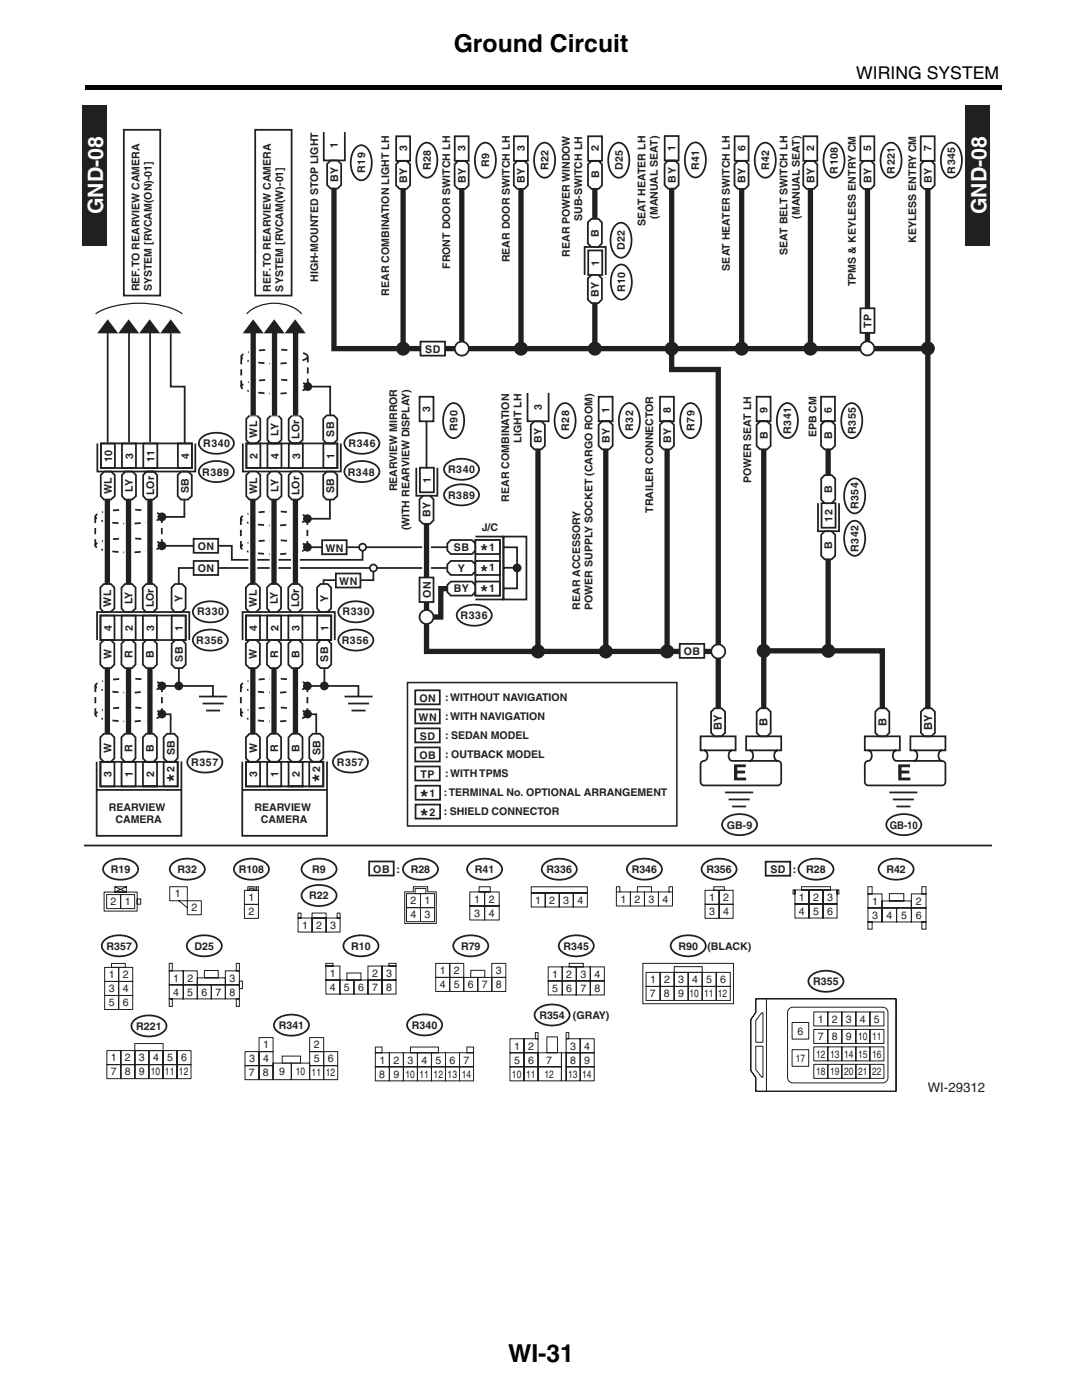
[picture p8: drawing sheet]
<svg xmlns="http://www.w3.org/2000/svg" width="216mm" height="279mm" viewBox="0 0 216 279" stroke-linecap="round" stroke-linejoin="round" font-family="sans-serif">
<defs><g id="words">
<g font-size="4.9">
<text x="90.6" y="10.3">Ground Circuit</text>
<text x="101.4" y="271.9">WI-31</text>
</g>
<g font-size="4.2" fill="#fff">
<text x="20.6" y="42.8" transform="rotate(-90 20.6 42.8)">GND-08</text>
<text x="196.9" y="42.8" transform="rotate(-90 196.9 42.8)">GND-08</text>
</g>
<g font-size="4.2" fill="#231f20">
<text x="36.4" y="156" transform="rotate(-90 36.4 156)">*</text>
<text x="65.5" y="156" transform="rotate(-90 65.5 156)">*</text>
<text x="83.9" y="160.7">*</text>
<text x="83.9" y="164.4">*</text>
</g>
<g font-size="3.9" fill="#231f20">
<text x="95.9" y="111.3">*</text>
<text x="95.9" y="119.6">*</text>
<text x="95.9" y="115.5">*</text>
</g>
<text font-size="3.5" x="170.9" y="15.7">WIRING SYSTEM</text>
<text font-size="2.6" fill="#231f20" x="185.2" y="218">WI-29312</text>
<g font-size="2.2" fill="#231f20">
<text x="144.1" y="145.7" transform="rotate(-90 144.1 145.7)">BY</text>
<text x="153.2" y="145" transform="rotate(-90 153.2 145)">B</text>
<text x="176.9" y="145" transform="rotate(-90 176.9 145)">B</text>
<text x="186" y="145.7" transform="rotate(-90 186 145.7)">BY</text>
</g>
<g font-size="2.1" fill="#231f20">
<text x="67.5" y="29.6" transform="rotate(-90 67.5 29.6)">1</text>
<text x="72.9" y="34.5" transform="rotate(-90 72.9 34.5)">R19</text>
<text x="81.3" y="30.2" transform="rotate(-90 81.3 30.2)">3</text>
<text x="86" y="34" transform="rotate(-90 86 34)">R28</text>
<text x="92.9" y="30.2" transform="rotate(-90 92.9 30.2)">3</text>
<text x="97.7" y="33.4" transform="rotate(-90 97.7 33.4)">R9</text>
<text x="104.8" y="30.2" transform="rotate(-90 104.8 30.2)">3</text>
<text x="109.5" y="34" transform="rotate(-90 109.5 34)">R22</text>
<text x="119.6" y="30.2" transform="rotate(-90 119.6 30.2)">2</text>
<text x="119.6" y="35.6" transform="rotate(-90 119.6 35.6)">B</text>
<text x="124.3" y="34" transform="rotate(-90 124.3 34)">D25</text>
<text x="134.9" y="30.2" transform="rotate(-90 134.9 30.2)">1</text>
<text x="139.6" y="34" transform="rotate(-90 139.6 34)">R41</text>
<text x="148.8" y="30.2" transform="rotate(-90 148.8 30.2)">6</text>
<text x="153.5" y="34" transform="rotate(-90 153.5 34)">R42</text>
<text x="162.5" y="30.2" transform="rotate(-90 162.5 30.2)">2</text>
<text x="167.3" y="34.7" transform="rotate(-90 167.3 34.7)">R108</text>
<text x="173.9" y="30.2" transform="rotate(-90 173.9 30.2)">5</text>
<text x="178.6" y="34.7" transform="rotate(-90 178.6 34.7)">R221</text>
<text x="186" y="30.2" transform="rotate(-90 186 30.2)">7</text>
<text x="190.7" y="34.7" transform="rotate(-90 190.7 34.7)">R345</text>
<text x="67.5" y="36.4" transform="rotate(-90 67.5 36.4)">BY</text>
<text x="81.3" y="36.5" transform="rotate(-90 81.3 36.5)">BY</text>
<text x="93" y="36.5" transform="rotate(-90 93 36.5)">BY</text>
<text x="104.8" y="36.5" transform="rotate(-90 104.8 36.5)">BY</text>
<text x="134.9" y="36.5" transform="rotate(-90 134.9 36.5)">BY</text>
<text x="148.8" y="36.5" transform="rotate(-90 148.8 36.5)">BY</text>
<text x="162.6" y="36.5" transform="rotate(-90 162.6 36.5)">BY</text>
<text x="173.9" y="36.5" transform="rotate(-90 173.9 36.5)">BY</text>
<text x="186" y="36.5" transform="rotate(-90 186 36.5)">BY</text>
<text x="116.2" y="44.1" transform="rotate(-90 116.2 44.1)">SUB-SWITCH LH</text>
<text x="119.6" y="47.2" transform="rotate(-90 119.6 47.2)">B</text>
<text x="128.9" y="45.1" transform="rotate(-90 128.9 45.1)">SEAT HEATER LH</text>
<text x="131.3" y="43.6" transform="rotate(-90 131.3 43.6)">(MANUAL SEAT)</text>
<text x="159.7" y="43.6" transform="rotate(-90 159.7 43.6)">(MANUAL SEAT)</text>
<text x="89.9" y="53.6" transform="rotate(-90 89.9 53.6)">FRONT DOOR SWITCH LH</text>
<text x="101.7" y="52.4" transform="rotate(-90 101.7 52.4)">REAR DOOR SWITCH LH</text>
<text x="113.8" y="51.2" transform="rotate(-90 113.8 51.2)">REAR POWER WINDOW</text>
<text x="119.6" y="53" transform="rotate(-90 119.6 53)">1</text>
<text x="124.7" y="50" transform="rotate(-90 124.7 50)">D22</text>
<text x="157.2" y="50.8" transform="rotate(-90 157.2 50.8)">SEAT BELT SWITCH LH</text>
<text x="182.9" y="48.5" transform="rotate(-90 182.9 48.5)">KEYLESS ENTRY CM</text>
<text x="27.9" y="58.2" transform="rotate(-90 27.9 58.2)">REF. TO REARVIEW CAMERA</text>
<text x="30.3" y="58.2" transform="rotate(-90 30.3 58.2)">SYSTEM [RVCAM(ON)-01]</text>
<text x="54.1" y="58.2" transform="rotate(-90 54.1 58.2)">REF. TO REARVIEW CAMERA</text>
<text x="56.6" y="58.2" transform="rotate(-90 56.6 58.2)">SYSTEM [RVCAM(W)-01]</text>
<text x="63.5" y="56.3" transform="rotate(-90 63.5 56.3)">HIGH-MOUNTED STOP LIGHT</text>
<text x="77.7" y="59" transform="rotate(-90 77.7 59)">REAR COMBINATION LIGHT LH</text>
<text x="119.6" y="59.3" transform="rotate(-90 119.6 59.3)">BY</text>
<text x="124.8" y="58.3" transform="rotate(-90 124.8 58.3)">R10</text>
<text x="145.7" y="54" transform="rotate(-90 145.7 54)">SEAT HEATER SWITCH LH</text>
<text x="170.8" y="57.1" transform="rotate(-90 170.8 57.1)">TPMS &amp; KEYLESS ENTRY CM</text>
<text x="174" y="65.4" transform="rotate(-90 174 65.4)">TP</text>
<text x="84.9" y="70.4">SD</text>
<text x="85.9" y="82.3" transform="rotate(-90 85.9 82.3)">3</text>
<text x="108.1" y="81.9" transform="rotate(-90 108.1 81.9)">3</text>
<text x="121.7" y="82.4" transform="rotate(-90 121.7 82.4)">1</text>
<text x="133.9" y="82.4" transform="rotate(-90 133.9 82.4)">8</text>
<text x="153.2" y="82.4" transform="rotate(-90 153.2 82.4)">9</text>
<text x="166.1" y="82.4" transform="rotate(-90 166.1 82.4)">6</text>
<text x="40.6" y="89.2">R340</text>
<text x="51.3" y="87.4" transform="rotate(-90 51.3 87.4)">WL</text>
<text x="55.6" y="87" transform="rotate(-90 55.6 87)">LY</text>
<text x="59.8" y="87.6" transform="rotate(-90 59.8 87.6)">LOr</text>
<text x="66.7" y="87.2" transform="rotate(-90 66.7 87.2)">SB</text>
<text x="69.6" y="89.2">R346</text>
<text x="91.3" y="86" transform="rotate(-90 91.3 86)">R90</text>
<text x="104.1" y="88.4" transform="rotate(-90 104.1 88.4)">LIGHT LH</text>
<text x="108.2" y="88.5" transform="rotate(-90 108.2 88.5)">BY</text>
<text x="113.6" y="86" transform="rotate(-90 113.6 86)">R28</text>
<text x="121.7" y="88.5" transform="rotate(-90 121.7 88.5)">BY</text>
<text x="126.4" y="86" transform="rotate(-90 126.4 86)">R32</text>
<text x="133.9" y="88.5" transform="rotate(-90 133.9 88.5)">BY</text>
<text x="138.7" y="86" transform="rotate(-90 138.7 86)">R79</text>
<text x="153.2" y="87.6" transform="rotate(-90 153.2 87.6)">B</text>
<text x="157.9" y="86.7" transform="rotate(-90 157.9 86.7)">R341</text>
<text x="163" y="87.3" transform="rotate(-90 163 87.3)">EPB CM</text>
<text x="166.1" y="87.6" transform="rotate(-90 166.1 87.6)">B</text>
<text x="170.8" y="86.7" transform="rotate(-90 170.8 86.7)">R355</text>
<text x="22.4" y="92.2" transform="rotate(-90 22.4 92.2)">10</text>
<text x="26.6" y="91.6" transform="rotate(-90 26.6 91.6)">3</text>
<text x="30.9" y="92.2" transform="rotate(-90 30.9 92.2)">11</text>
<text x="37.7" y="91.5" transform="rotate(-90 37.7 91.5)">4</text>
<text x="40.4" y="94.9">R389</text>
<text x="51.4" y="91.6" transform="rotate(-90 51.4 91.6)">2</text>
<text x="55.6" y="91.6" transform="rotate(-90 55.6 91.6)">4</text>
<text x="59.9" y="91.6" transform="rotate(-90 59.9 91.6)">3</text>
<text x="66.8" y="91.5" transform="rotate(-90 66.8 91.5)">1</text>
<text x="69.4" y="94.9">R348</text>
<text x="89.4" y="94.5">R340</text>
<text x="22.3" y="98.6" transform="rotate(-90 22.3 98.6)">WL</text>
<text x="26.5" y="98.2" transform="rotate(-90 26.5 98.2)">LY</text>
<text x="30.8" y="98.8" transform="rotate(-90 30.8 98.8)">LOr</text>
<text x="37.7" y="98.5" transform="rotate(-90 37.7 98.5)">SB</text>
<text x="51.3" y="98.6" transform="rotate(-90 51.3 98.6)">WL</text>
<text x="55.6" y="98.2" transform="rotate(-90 55.6 98.2)">LY</text>
<text x="59.8" y="98.8" transform="rotate(-90 59.8 98.8)">LOr</text>
<text x="66.7" y="98.5" transform="rotate(-90 66.7 98.5)">SB</text>
<text x="79.3" y="98.1" transform="rotate(-90 79.3 98.1)">REARVIEW MIRROR</text>
<text x="86" y="96.4" transform="rotate(-90 86 96.4)">1</text>
<text x="89.4" y="99.6">R389</text>
<text x="101.6" y="100.2" transform="rotate(-90 101.6 100.2)">REAR COMBINATION</text>
<text x="149.9" y="96.4" transform="rotate(-90 149.9 96.4)">POWER SEAT LH</text>
<text x="166.1" y="98.4" transform="rotate(-90 166.1 98.4)">B</text>
<text x="171.4" y="101.7" transform="rotate(-90 171.4 101.7)">R354</text>
<text x="81.7" y="105.9" transform="rotate(-90 81.7 105.9)">(WITH REARVIEW DISPLAY)</text>
<text x="86" y="103.2" transform="rotate(-90 86 103.2)">BY</text>
<text x="96.2" y="106.1">J/C</text>
<text x="130.4" y="102.4" transform="rotate(-90 130.4 102.4)">TRAILER CONNECTOR</text>
<text x="166.2" y="104.1" transform="rotate(-90 166.2 104.1)">12</text>
<text x="39.5" y="109.8">ON</text>
<text x="64.9" y="110.1">WN</text>
<text x="90.6" y="110">SB</text>
<text x="97.6" y="109.9">1</text>
<text x="166.1" y="109.5" transform="rotate(-90 166.1 109.5)">B</text>
<text x="171.4" y="110.1" transform="rotate(-90 171.4 110.1)">R342</text>
<text x="39.5" y="114.3">ON</text>
<text x="67.7" y="116.8">WN</text>
<text x="86" y="119.4" transform="rotate(-90 86 119.4)">ON</text>
<text x="90.6" y="118.3">BY</text>
<text x="91.4" y="114.2">Y</text>
<text x="97.6" y="118.2">1</text>
<text x="97.6" y="114.1">1</text>
<text x="22.2" y="121.1" transform="rotate(-90 22.2 121.1)">WL</text>
<text x="22.3" y="125.9" transform="rotate(-90 22.3 125.9)">4</text>
<text x="26.4" y="120.7" transform="rotate(-90 26.4 120.7)">LY</text>
<text x="26.5" y="125.9" transform="rotate(-90 26.5 125.9)">2</text>
<text x="30.7" y="121.3" transform="rotate(-90 30.7 121.3)">LOr</text>
<text x="30.8" y="125.9" transform="rotate(-90 30.8 125.9)">3</text>
<text x="36.4" y="120.1" transform="rotate(-90 36.4 120.1)">Y</text>
<text x="36.5" y="125.9" transform="rotate(-90 36.5 125.9)">1</text>
<text x="39.3" y="122.8">R330</text>
<text x="51.3" y="121.1" transform="rotate(-90 51.3 121.1)">WL</text>
<text x="51.3" y="125.9" transform="rotate(-90 51.3 125.9)">4</text>
<text x="55.5" y="120.7" transform="rotate(-90 55.5 120.7)">LY</text>
<text x="55.6" y="125.9" transform="rotate(-90 55.6 125.9)">2</text>
<text x="59.7" y="121.3" transform="rotate(-90 59.7 121.3)">LOr</text>
<text x="59.8" y="125.9" transform="rotate(-90 59.8 125.9)">3</text>
<text x="65.5" y="120.1" transform="rotate(-90 65.5 120.1)">Y</text>
<text x="65.6" y="125.9" transform="rotate(-90 65.6 125.9)">1</text>
<text x="68.4" y="122.8">R330</text>
<text x="91.9" y="123.6">R336</text>
<text x="115.8" y="121.7" transform="rotate(-90 115.8 121.7)">REAR ACCESSORY</text>
<text x="118.3" y="121.7" transform="rotate(-90 118.3 121.7)">POWER SUPPLY SOCKET (CARGO ROOM)</text>
<text x="22.2" y="131.6" transform="rotate(-90 22.2 131.6)">W</text>
<text x="26.5" y="131.3" transform="rotate(-90 26.5 131.3)">R</text>
<text x="30.7" y="131.3" transform="rotate(-90 30.7 131.3)">B</text>
<text x="39.2" y="128.6">R356</text>
<text x="51.3" y="131.6" transform="rotate(-90 51.3 131.6)">W</text>
<text x="55.5" y="131.3" transform="rotate(-90 55.5 131.3)">R</text>
<text x="59.8" y="131.3" transform="rotate(-90 59.8 131.3)">B</text>
<text x="68.2" y="128.6">R356</text>
<text x="136.5" y="130.7">OB</text>
<text x="36.5" y="132.1" transform="rotate(-90 36.5 132.1)">SB</text>
<text x="65.5" y="132.1" transform="rotate(-90 65.5 132.1)">SB</text>
<text x="83.5" y="143.9">WN</text>
<text x="83.7" y="140.1">ON</text>
<text x="88.8" y="143.7">: WITH NAVIGATION</text>
<text x="88.8" y="139.9">: WITHOUT NAVIGATION</text>
<text x="83.8" y="147.7">SD</text>
<text x="88.8" y="147.5">: SEDAN MODEL</text>
<text x="22.2" y="150.3" transform="rotate(-90 22.2 150.3)">W</text>
<text x="22.3" y="155.1" transform="rotate(-90 22.3 155.1)">3</text>
<text x="26.5" y="150" transform="rotate(-90 26.5 150)">R</text>
<text x="26.5" y="155.1" transform="rotate(-90 26.5 155.1)">1</text>
<text x="30.7" y="150" transform="rotate(-90 30.7 150)">B</text>
<text x="30.8" y="155.1" transform="rotate(-90 30.8 155.1)">2</text>
<text x="34.8" y="154.2" transform="rotate(-90 34.8 154.2)">2</text>
<text x="34.9" y="150.8" transform="rotate(-90 34.9 150.8)">SB</text>
<text x="38.2" y="152.9">R357</text>
<text x="51.3" y="150.3" transform="rotate(-90 51.3 150.3)">W</text>
<text x="51.3" y="155.1" transform="rotate(-90 51.3 155.1)">3</text>
<text x="55.5" y="150" transform="rotate(-90 55.5 150)">R</text>
<text x="55.6" y="155.1" transform="rotate(-90 55.6 155.1)">1</text>
<text x="59.8" y="150" transform="rotate(-90 59.8 150)">B</text>
<text x="59.8" y="155.1" transform="rotate(-90 59.8 155.1)">2</text>
<text x="63.9" y="154.2" transform="rotate(-90 63.9 154.2)">2</text>
<text x="64" y="150.8" transform="rotate(-90 64 150.8)">SB</text>
<text x="67.3" y="152.9">R357</text>
<text x="83.7" y="151.5">OB</text>
<text x="83.9" y="155.3">TP</text>
<text x="88.8" y="155.1">: WITH TPMS</text>
<text x="88.8" y="151.3">: OUTBACK MODEL</text>
<text x="21.7" y="161.9">REARVIEW</text>
<text x="50.8" y="161.9">REARVIEW</text>
<text x="85.7" y="159.1">1</text>
<text x="88.6" y="158.9">: TERMINAL No. OPTIONAL ARRANGEMENT</text>
<text x="23" y="164.4">CAMERA</text>
<text x="52.1" y="164.4">CAMERA</text>
<text x="85.7" y="162.8">2</text>
<text x="88.6" y="162.7">: SHIELD CONNECTOR</text>
<text x="145.1" y="165.4">GB-9</text>
<text x="177.6" y="165.4">GB-10</text>
<text x="22.1" y="174.3">R19</text>
<text x="34.9" y="179.2">1</text>
<text x="35.4" y="174.3">R32</text>
<text x="47.7" y="174.3">R108</text>
<text x="49.6" y="179.9">1</text>
<text x="61.7" y="179.5">R22</text>
<text x="62.3" y="174.3">R9</text>
<text x="74.5" y="174.2">OB</text>
<text x="79.1" y="174.2">:</text>
<text x="82" y="174.3">R28</text>
<text x="94.8" y="174.3">R41</text>
<text x="109.1" y="174.3">R336</text>
<text x="126.1" y="174.3">R346</text>
<text x="141" y="174.3">R356</text>
<text x="141.5" y="179.9">1</text>
<text x="144.3" y="179.9">2</text>
<text x="153.8" y="174.3">SD</text>
<text x="158.3" y="174.3">:</text>
<text x="159.5" y="179.8">1</text>
<text x="160.9" y="174.3">R28</text>
<text x="162.3" y="179.8">2</text>
<text x="165.1" y="179.8">3</text>
<text x="176.9" y="174.3">R42</text>
<text x="22.1" y="180.7">2</text>
<text x="24.9" y="180.7">1</text>
<text x="38.2" y="182">2</text>
<text x="49.6" y="182.7">2</text>
<text x="60.3" y="185.4">1</text>
<text x="63.1" y="185.4">2</text>
<text x="65.9" y="185.4">3</text>
<text x="81.9" y="183.3">4</text>
<text x="81.9" y="180.5">2</text>
<text x="84.7" y="183.3">3</text>
<text x="84.7" y="180.5">1</text>
<text x="94.7" y="180.2">1</text>
<text x="94.7" y="183">3</text>
<text x="97.6" y="180.2">2</text>
<text x="97.6" y="183">4</text>
<text x="106.8" y="180.4">1</text>
<text x="109.6" y="180.4">2</text>
<text x="112.4" y="180.4">3</text>
<text x="115.2" y="180.4">4</text>
<text x="123.8" y="180.2">1</text>
<text x="126.6" y="180.2">2</text>
<text x="129.4" y="180.2">3</text>
<text x="132.2" y="180.2">4</text>
<text x="141.5" y="182.7">3</text>
<text x="144.3" y="182.7">4</text>
<text x="159.5" y="182.6">4</text>
<text x="162.3" y="182.6">5</text>
<text x="165.1" y="182.6">6</text>
<text x="174.1" y="183.4">3</text>
<text x="174.1" y="180.6">1</text>
<text x="176.9" y="183.4">4</text>
<text x="179.9" y="183.4">5</text>
<text x="182.8" y="180.6">2</text>
<text x="182.8" y="183.4">6</text>
<text x="21.3" y="189.6">R357</text>
<text x="38.8" y="189.6">D25</text>
<text x="70.1" y="189.6">R10</text>
<text x="92" y="189.6">R79</text>
<text x="112.5" y="189.6">R345</text>
<text x="135.4" y="189.6">R90</text>
<text x="141.2" y="189.6">(BLACK)</text>
<text x="21.7" y="195.3">1</text>
<text x="24.5" y="195.3">2</text>
<text x="34.6" y="195.9">1</text>
<text x="37.4" y="195.9">2</text>
<text x="45.8" y="195.9">3</text>
<text x="65.9" y="197.8">4</text>
<text x="65.9" y="195">1</text>
<text x="68.7" y="197.8">5</text>
<text x="71.5" y="197.8">6</text>
<text x="74.3" y="197.8">7</text>
<text x="74.3" y="195">2</text>
<text x="77.1" y="197.8">8</text>
<text x="77.1" y="195">3</text>
<text x="87.8" y="197.3">4</text>
<text x="87.8" y="194.5">1</text>
<text x="90.6" y="197.3">5</text>
<text x="90.6" y="194.5">2</text>
<text x="93.4" y="197.3">6</text>
<text x="96.2" y="197.3">7</text>
<text x="99" y="194.5">3</text>
<text x="99" y="197.3">8</text>
<text x="110.2" y="198">5</text>
<text x="110.2" y="195.2">1</text>
<text x="113" y="198">6</text>
<text x="113" y="195.2">2</text>
<text x="115.8" y="198">7</text>
<text x="115.8" y="195.2">3</text>
<text x="118.6" y="198">8</text>
<text x="118.6" y="195.2">4</text>
<text x="129.8" y="196.3">1</text>
<text x="132.6" y="196.3">2</text>
<text x="135.4" y="196.3">3</text>
<text x="138.2" y="196.3">4</text>
<text x="141" y="196.3">5</text>
<text x="143.8" y="196.3">6</text>
<text x="162.3" y="196.7">R355</text>
<text x="21.7" y="198.1">3</text>
<text x="21.7" y="200.9">5</text>
<text x="24.5" y="200.9">6</text>
<text x="24.5" y="198.1">4</text>
<text x="34.6" y="198.7">4</text>
<text x="37.4" y="198.7">5</text>
<text x="40.2" y="198.7">6</text>
<text x="43" y="198.7">7</text>
<text x="45.8" y="198.7">8</text>
<text x="107.7" y="203.4">R354</text>
<text x="114.4" y="203.5">(GRAY)</text>
<text x="129.7" y="199">7</text>
<text x="132.5" y="199">8</text>
<text x="135.4" y="199.1">9</text>
<text x="137.6" y="199.1">10</text>
<text x="140.6" y="199.1">11</text>
<text x="143.3" y="199.1">12</text>
<text x="27.2" y="205.6">R221</text>
<text x="52.5" y="209.3">1</text>
<text x="55.7" y="205.4">R341</text>
<text x="62.6" y="209.3">2</text>
<text x="82.2" y="205.4">R340</text>
<text x="102.6" y="209.5">1</text>
<text x="105.4" y="209.5">2</text>
<text x="113.8" y="209.5">3</text>
<text x="116.6" y="209.5">4</text>
<text x="159.2" y="206.5">6</text>
<text x="163.2" y="204.2">1</text>
<text x="163.2" y="207.6">7</text>
<text x="166" y="204.2">2</text>
<text x="166" y="207.6">8</text>
<text x="168.8" y="207.6">9</text>
<text x="168.8" y="204.2">3</text>
<text x="171.3" y="207.6">10</text>
<text x="171.6" y="204.2">4</text>
<text x="174.1" y="207.6">11</text>
<text x="174.4" y="204.2">5</text>
<text x="22.1" y="214.7">7</text>
<text x="22.1" y="211.9">1</text>
<text x="24.9" y="214.7">8</text>
<text x="24.9" y="211.9">2</text>
<text x="27.7" y="214.7">9</text>
<text x="27.7" y="211.9">3</text>
<text x="30.1" y="214.7">10</text>
<text x="30.5" y="211.9">4</text>
<text x="32.9" y="214.7">11 12</text>
<text x="33.3" y="211.9">5</text>
<text x="36.1" y="211.9">6</text>
<text x="49.7" y="214.9">7</text>
<text x="49.7" y="212.1">3</text>
<text x="52.5" y="214.9">8</text>
<text x="52.5" y="212.1">4</text>
<text x="55.7" y="214.6">9</text>
<text x="59" y="214.6">10</text>
<text x="62.2" y="214.9">11</text>
<text x="62.6" y="212.1">5</text>
<text x="65" y="214.9">12</text>
<text x="65.4" y="212.1">6</text>
<text x="75.7" y="215.1">8</text>
<text x="75.7" y="212.3">1</text>
<text x="78.5" y="212.3">2</text>
<text x="78.6" y="215.1">9</text>
<text x="81" y="215.1">10</text>
<text x="81.3" y="212.3">3</text>
<text x="83.8" y="215.1">11</text>
<text x="84.1" y="212.3">4</text>
<text x="86.6" y="215.1">12</text>
<text x="86.9" y="212.3">5</text>
<text x="89.4" y="215.1">13</text>
<text x="89.7" y="212.3">6</text>
<text x="92.2" y="215.1">14</text>
<text x="92.5" y="212.3">7</text>
<text x="102.2" y="215.1">10</text>
<text x="102.6" y="212.3">5</text>
<text x="105" y="215.1">11</text>
<text x="105.4" y="212.3">6</text>
<text x="108.7" y="215.1">12</text>
<text x="109" y="212.5">7</text>
<text x="113.4" y="215.1">13 14</text>
<text x="113.8" y="212.3">8</text>
<text x="116.6" y="212.3">9</text>
<text x="158.8" y="211.9">17</text>
<text x="162.9" y="211.1">12</text>
<text x="162.9" y="214.6">18</text>
<text x="165.7" y="211.1">13</text>
<text x="165.7" y="214.6">19</text>
<text x="168.5" y="211.1">14</text>
<text x="168.5" y="214.6">20</text>
<text x="171.3" y="211.1">15</text>
<text x="171.3" y="214.6">21</text>
<text x="174.1" y="211.1">16</text>
<text x="174.1" y="214.6">22</text>
</g>
</g></defs>
<path d="M17 17h183v.8h-183z" fill="#000"/>
<g fill="#231f20">
<path d="M16.5 21h4.9v28h-4.9z"/>
<path d="M192.8 21h4.9v28h-4.9z"/>
</g>
<path d="M71.2 29.3a1.63 1.63 0 0 1 2.5 1 4.9 4.9 0 0 1-.7 5.3 1.63 1.63 0 0 1-2.5-.9 4.9 4.9 0 0 1 .7-5.4zM61.4 77.2h4.5v6M61.4 109.2h27.9M89.3 113.4h-53.6v3.2M16.8 168.8h181.2" fill="none" stroke="#231f20" stroke-width=".35"/>
<path d="M48.3 76.9a12.4 12.4 0 0 1 6.5-1.1 12.4 12.4 0 0 1 6.5 1.1l.1 .3a1.82 1.82 0 0 1-1.5 .9 25 25 0 0 1-10.8-.2l-.8-.5-.1-.2zM48.3 70.9a12.4 12.4 0 0 1 6.5-1.1 12.4 12.4 0 0 1 6.5 1.1l.1 .3a1.82 1.82 0 0 1-1.5 .9 25 25 0 0 1-10.8-.2l-.8-.5-.1-.2zM48.2 103.2a12.4 12.4 0 0 1 6.5-1.1 12.4 12.4 0 0 1 6.6 1.1l.1 .3a1.82 1.82 0 0 1-1.6 .9 25 25 0 0 1-10.8-.2l-.8-.5-.1-.2zM48.2 109a12.4 12.4 0 0 1 6.5-1.2 12.4 12.4 0 0 1 6.6 1.2l.1 .2a1.82 1.82 0 0 1-1.6 .9 25 25 0 0 1-10.8-.2l-.8-.4-.1-.3z" fill="none" stroke="#231f20" stroke-width=".35" stroke-dasharray="1.2 1" stroke-linecap="butt"/>
<g fill="none" stroke="#231f20" stroke-width="1.1" stroke-linecap="butt">
<path d="M66.7 35.8v33.8h118.5M80.5 37.5v32.1M92.2 37.5v32.1M104 37.5v32.1M118.7 37.5v6.2M134.1 36.9v36.9h9.3v68.1M148 37.5v32.1M161.8 37.7v31.9M173.2 36.8v32.8M185.2 37.7v105.1M118.7 59.8v9.8M107.4 89.5v40.5"/>
<path d="M120.9 89.5v40.5M152.5 87.2v54.8M165.3 88.5v7.3M89.2 117.5h-1.2v5.7h-2.9M165.3 111v19M152.5 129.9h23.6v12.2"/>
</g>
<path d="M66 32h1.4l.7 .7v4.2l-.7 .7h-1.4l-.7-.7v-4.2z" fill="#fff"/>
<path d="M66 32h1.4l.7 .7v4.2l-.7 .7h-1.4l-.7-.7v-4.2zM84.3 28.8a1.63 1.63 0 0 1 2.5 1 4.9 4.9 0 0 1-.7 5.3 1.63 1.63 0 0 1-2.5-.9 4.9 4.9 0 0 1 .7-5.4z" fill="none" stroke="#231f20" stroke-width=".35"/>
<path d="M79.8 32.1h1.4l.7 .7v4.2l-.7 .7h-1.4l-.7-.7v-4.2z" fill="#fff"/>
<path d="M79.1 27.2h2.8v4.9h-2.8zM79.8 32.1h1.4l.7 .7v4.2l-.7 .7h-1.4l-.7-.7v-4.2zM96 28.8a1.63 1.63 0 0 1 2.5 1 4.9 4.9 0 0 1-.7 5.3 1.63 1.63 0 0 1-2.5-.9 4.9 4.9 0 0 1 .7-5.4z" fill="none" stroke="#231f20" stroke-width=".35"/>
<path d="M90.7 32.8l.7-.7h1.4l.7 .7v4.2l-.7 .7h-1.4l-.7-.7z" fill="#fff"/>
<path d="M90.7 32.8l.7-.7h1.4l.7 .7v4.2l-.7 .7h-1.4l-.7-.7zM90.8 27.2h2.8v4.9h-2.8zM107.8 28.8a1.63 1.63 0 0 1 2.5 1 4.9 4.9 0 0 1-.7 5.3 1.63 1.63 0 0 1-2.5-.9 4.9 4.9 0 0 1 .7-5.4z" fill="none" stroke="#231f20" stroke-width=".35"/>
<path d="M103.3 32.1h1.4l.7 .7v4.2l-.7 .7h-1.4l-.7-.7v-4.2z" fill="#fff"/>
<path d="M102.6 27.2h2.8v4.9h-2.8zM103.3 32.1h1.4l.7 .7v4.2l-.7 .7h-1.4l-.7-.7v-4.2zM122.6 28.8a1.63 1.63 0 0 1 2.5 1 4.9 4.9 0 0 1-.7 5.3 1.63 1.63 0 0 1-2.5-.9 4.9 4.9 0 0 1 .7-5.4z" fill="none" stroke="#231f20" stroke-width=".35"/>
<path d="M118.1 32.1h1.4l.7 .7v4.2l-.7 .7h-1.4l-.7-.7v-4.2z" fill="#fff"/>
<path d="M117.4 27.2h2.8v4.9h-2.8zM118.1 32.1h1.4l.7 .7v4.2l-.7 .7h-1.4l-.7-.7v-4.2zM137.9 28.8a1.63 1.63 0 0 1 2.5 .9 4.9 4.9 0 0 1-.7 5.4 1.63 1.63 0 0 1-2.5-1 4.9 4.9 0 0 1 .7-5.3z" fill="none" stroke="#231f20" stroke-width=".35"/>
<path d="M133.4 32.1h1.4l.7 .7v4.2l-.7 .7h-1.4l-.7-.7v-4.2z" fill="#fff"/>
<path d="M132.7 27.2h2.8v4.9h-2.8zM133.4 32.1h1.4l.7 .7v4.2l-.7 .7h-1.4l-.7-.7v-4.2zM169.1 80.8a1.63 1.63 0 0 1 2.6 1 4.9 4.9 0 0 1-.8 5.3 1.63 1.63 0 0 1-2.5-.9 4.9 4.9 0 0 1 .7-5.4z" fill="none" stroke="#231f20" stroke-width=".35"/>
<path d="M164.6 84.1h1.4l.7 .7v4.2l-.7 .7h-1.4l-.7-.7v-4.2z" fill="#fff"/>
<path d="M163.9 79.2h2.8v4.9h-2.8zM156.2 80.8a1.63 1.63 0 0 1 2.6 1 4.9 4.9 0 0 1-.7 5.3 1.63 1.63 0 0 1-2.6-.9 4.9 4.9 0 0 1 .7-5.4zM164.6 84.1h1.4l.7 .7v4.2l-.7 .7h-1.4l-.7-.7v-4.2z" fill="none" stroke="#231f20" stroke-width=".35"/>
<path d="M151.7 84.1h1.4l.7 .7v4.2l-.7 .7h-1.4l-.7-.7v-4.2z" fill="#fff"/>
<path d="M151 79.2h2.8v4.9h-2.8zM124.7 80.8a1.63 1.63 0 0 1 2.6 1 4.9 4.9 0 0 1-.7 5.3 1.63 1.63 0 0 1-2.6-.9 4.9 4.9 0 0 1 .7-5.4zM151.7 84.1h1.4l.7 .7v4.2l-.7 .7h-1.4l-.7-.7v-4.2z" fill="none" stroke="#231f20" stroke-width=".35"/>
<path d="M120.2 84.1h1.4l.7 .7v4.2l-.7 .7h-1.4l-.7-.7v-4.2z" fill="#fff"/>
<path d="M119.5 79.2h2.8v4.9h-2.8zM111.9 80.8a1.63 1.63 0 0 1 2.5 1 4.9 4.9 0 0 1-.7 5.3 1.63 1.63 0 0 1-2.5-.9 4.9 4.9 0 0 1 .7-5.4zM120.2 84.1h1.4l.7 .7v4.2l-.7 .7h-1.4l-.7-.7v-4.2z" fill="none" stroke="#231f20" stroke-width=".35"/>
<path d="M106.7 84.1h1.4l.7 .7v4.2l-.7 .7h-1.4l-.7-.7v-4.2z" fill="#fff"/>
<path d="M151.8 28.8a1.63 1.63 0 0 1 2.6 1 4.9 4.9 0 0 1-.7 5.3 1.63 1.63 0 0 1-2.6-.9 4.9 4.9 0 0 1 .7-5.4zM106.7 84.1h1.4l.7 .7v4.2l-.7 .7h-1.4l-.7-.7v-4.2z" fill="none" stroke="#231f20" stroke-width=".35"/>
<path d="M146.6 32.8l.7-.7h1.4l.7 .7v4.2l-.7 .7h-1.4l-.7-.7z" fill="#fff"/>
<path d="M146.6 32.8l.7-.7h1.4l.7 .7v4.2l-.7 .7h-1.4l-.7-.7zM146.6 27.2h2.8v4.9h-2.8zM165.6 28.8a1.63 1.63 0 0 1 2.5 1 4.9 4.9 0 0 1-.7 5.3 1.63 1.63 0 0 1-2.6-.9 4.9 4.9 0 0 1 .8-5.4z" fill="none" stroke="#231f20" stroke-width=".35"/>
<path d="M161 32.1h1.4l.7 .7v4.2l-.7 .7h-1.4l-.7-.7v-4.2z" fill="#fff"/>
<path d="M160.4 27.2h2.7v4.9h-2.7zM161 32.1h1.4l.7 .7v4.2l-.7 .7h-1.4l-.7-.7v-4.2zM176.9 28.8a1.63 1.63 0 0 1 2.6 1 4.9 4.9 0 0 1-.7 5.3 1.63 1.63 0 0 1-2.6-.9 4.9 4.9 0 0 1 .7-5.4z" fill="none" stroke="#231f20" stroke-width=".35"/>
<path d="M171.7 32.8l.7-.7h1.4l.7 .7v4.2l-.7 .7h-1.4l-.7-.7z" fill="#fff"/>
<path d="M171.7 32.8l.7-.7h1.4l.7 .7v4.2l-.7 .7h-1.4l-.7-.7zM65.9 99.1v4.5h-4.5M94.9 107.8h4.9v11.1h-4.9z" fill="none" stroke="#231f20" stroke-width=".35"/>
<path d="M49.1 128.5l.7-.7h1.4l.7 .7v4.2l-.7 .7h-1.4l-.7-.7z" fill="#fff"/>
<path d="M49.1 128.5l.7-.7h1.4l.7 .7v4.2l-.7 .7h-1.4l-.7-.7z" fill="none" stroke="#231f20" stroke-width=".35"/>
<path d="M63.3 128.5l.7-.7h1.4l.7 .7v4.2l-.7 .7h-1.4l-.7-.7z" fill="#fff"/>
<path d="M63.3 128.5l.7-.7h1.4l.7 .7v4.2l-.7 .7h-1.4l-.7-.7z" fill="none" stroke="#231f20" stroke-width=".35"/>
<path d="M53.3 128.5l.7-.7h1.4l.7 .7v4.2l-.7 .7h-1.4l-.7-.7z" fill="#fff"/>
<path d="M53.3 128.5l.7-.7h1.4l.7 .7v4.2l-.7 .7h-1.4l-.7-.7z" fill="none" stroke="#231f20" stroke-width=".35"/>
<path d="M57.6 128.5l.7-.7h1.4l.7 .7v4.2l-.7 .7h-1.4l-.7-.7z" fill="#fff"/>
<path d="M57.6 128.5l.7-.7h1.4l.7 .7v4.2l-.7 .7h-1.4l-.7-.7z" fill="none" stroke="#231f20" stroke-width=".35"/>
<path d="M65.2 82.9h1.4l.7 .7v4.2l-.8 .7h-1.4l-.6-.7v-4.2z" fill="#fff"/>
<path d="M65.2 82.9h1.4l.7 .7v4.2l-.8 .7h-1.4l-.6-.7v-4.2z" fill="none" stroke="#231f20" stroke-width=".35"/>
<path d="M49.9 82.9h1.4l.7 .7v4.2l-.8 .7h-1.4l-.6-.7v-4.2z" fill="#fff"/>
<path d="M49.9 82.9h1.4l.7 .7v4.2l-.8 .7h-1.4l-.6-.7v-4.2z" fill="none" stroke="#231f20" stroke-width=".35"/>
<path d="M65.2 94.1h1.4l.7 .7v4.2l-.8 .7h-1.4l-.6-.7v-4.2z" fill="#fff"/>
<path d="M49.2 88.5h2.8v4.9h-2.8zM64.5 88.5h2.8v4.9h-2.8zM65.2 94.1h1.4l.7 .7v4.2l-.8 .7h-1.4l-.6-.7v-4.2z" fill="none" stroke="#231f20" stroke-width=".35"/>
<path d="M54.1 82.9h1.4l.7 .7v4.2l-.8 .7h-1.4l-.6-.7v-4.2z" fill="#fff"/>
<path d="M53.4 88.5h2.8v4.9h-2.8zM54.1 82.9h1.4l.7 .7v4.2l-.8 .7h-1.4l-.6-.7v-4.2z" fill="none" stroke="#231f20" stroke-width=".35"/>
<path d="M58.3 82.9h1.4l.7 .7v4.2l-.8 .7h-1.4l-.6-.7v-4.2z" fill="#fff"/>
<path d="M48.5 88.5v5.6h19.5v-5.6M57.6 88.5h2.8v4.9h-2.8zM58.3 82.9h1.4l.7 .7v4.2l-.8 .7h-1.4l-.6-.7v-4.2z" fill="none" stroke="#231f20" stroke-width=".35"/>
<path d="M49.9 94.1h1.4l.7 .7v4.2l-.8 .7h-1.4l-.6-.7v-4.2z" fill="#fff"/>
<path d="M49.9 94.1h1.4l.7 .7v4.2l-.8 .7h-1.4l-.6-.7v-4.2z" fill="none" stroke="#231f20" stroke-width=".35"/>
<path d="M54.1 94.1h1.4l.7 .7v4.2l-.8 .7h-1.4l-.6-.7v-4.2z" fill="#fff"/>
<path d="M54.1 94.1h1.4l.7 .7v4.2l-.8 .7h-1.4l-.6-.7v-4.2z" fill="none" stroke="#231f20" stroke-width=".35"/>
<path d="M58.3 94.1h1.4l.7 .7v4.2l-.8 .7h-1.4l-.6-.7v-4.2z" fill="#fff"/>
<path d="M58.3 94.1h1.4l.7 .7v4.2l-.8 .7h-1.4l-.6-.7v-4.2zM94.9 107.1h5.6v12.6h-5.6M91.5 121.9a4.8 4.8 0 0 1 6.3 0 1.63 1.63 0 0 1-.9 2.5 4.9 4.9 0 0 1-5.4-.7 1.38 1.38 0 0 1 0-1.8z" fill="none" stroke="#231f20" stroke-width=".35"/>
<path d="M48.2 77.2v-6.1M61.4 71.1v6.1M48.1 109.2v-5.7M61.4 103.6v5.7" fill="none" stroke="#231f20" stroke-width=".35" stroke-dasharray="1.2 1" stroke-linecap="butt"/>
<path d="M90 107.8h4.2l.7 .7v1.4l-.7 .7h-4.2l-.7-.7v-1.4z" fill="#fff"/>
<path d="M90 107.8h4.2l.7 .7v1.4l-.7 .7h-4.2l-.7-.7v-1.4z" fill="none" stroke="#231f20" stroke-width=".35"/>
<path d="M94.9 107.8h4.9v2.8h-4.9z" fill="#fff"/>
<path d="M94.9 107.8h4.9v2.8h-4.9z" fill="none" stroke="#231f20" stroke-width=".35"/>
<path d="M90 116.1h4.2l.7 .7v1.4l-.7 .7h-4.2l-.7-.7v-1.4z" fill="#fff"/>
<path d="M90 116.1h4.2l.7 .7v1.4l-.7 .7h-4.2l-.7-.7v-1.4z" fill="none" stroke="#231f20" stroke-width=".35"/>
<path d="M94.9 116.1h4.9v2.8h-4.9z" fill="#fff"/>
<path d="M94.9 116.1h4.9v2.8h-4.9z" fill="none" stroke="#231f20" stroke-width=".35"/>
<path d="M90 112h4.2l.7 .7v1.4l-.7 .7h-4.2l-.7-.7v-1.4z" fill="#fff"/>
<path d="M90 112h4.2l.7 .7v1.4l-.7 .7h-4.2l-.7-.7v-1.4z" fill="none" stroke="#231f20" stroke-width=".35"/>
<path d="M94.9 112h4.9v2.8h-4.9z" fill="#fff"/>
<path d="M94.9 112h4.9v2.8h-4.9zM100.5 107.1h4.6v12.6h-4.6zM100.5 109.3h2.7v8.2h-2.7M100.5 113.3h2.7" fill="none" stroke="#231f20" stroke-width=".35"/>
<circle cx="103.2" cy="113.4" r=".7" fill="#231f20"/>
<g fill="none" stroke="#231f20" stroke-width=".35">
<path d="M69.1 87.6a4.8 4.8 0 0 1 6.3 0 1.63 1.63 0 0 1-1 2.5 4.9 4.9 0 0 1-5.3-.7 1.38 1.38 0 0 1 0-1.8zM69.1 93.2a4.8 4.8 0 0 1 6.3 0 1.63 1.63 0 0 1-1 2.6 4.9 4.9 0 0 1-5.3-.7 1.38 1.38 0 0 1 0-1.9z"/>
<circle cx="103.2" cy="113.4" r=".7"/>
</g>
<path d="M64 116.6h1.4l.7 .7v4.2l-.8 .7h-1.4l-.6-.7v-4.2z" fill="#fff"/>
<path d="M64 116.6h1.4l.7 .7v4.2l-.8 .7h-1.4l-.6-.7v-4.2zM49.1 122.9h2.8v4.9h-2.8zM53.3 122.9h2.8v4.9h-2.8zM57.6 122.9h2.8v4.9h-2.8zM63.3 122.9h2.8v4.9h-2.8zM66.8 127.8v-5.6h-18.4v5.6" fill="none" stroke="#231f20" stroke-width=".35"/>
<path d="M49.8 116.6h1.4l.7 .7v4.2l-.8 .7h-1.4l-.6-.7v-4.2z" fill="#fff"/>
<path d="M49.8 116.6h1.4l.7 .7v4.2l-.8 .7h-1.4l-.6-.7v-4.2z" fill="none" stroke="#231f20" stroke-width=".35"/>
<path d="M54 116.6h1.4l.7 .7v4.2l-.8 .7h-1.4l-.6-.7v-4.2z" fill="#fff"/>
<path d="M54 116.6h1.4l.7 .7v4.2l-.8 .7h-1.4l-.6-.7v-4.2z" fill="none" stroke="#231f20" stroke-width=".35"/>
<path d="M58.2 116.6h1.4l.7 .7v4.2l-.7 .7h-1.4l-.7-.7v-4.2z" fill="#fff"/>
<path d="M58.2 116.6h1.4l.7 .7v4.2l-.7 .7h-1.4l-.7-.7v-4.2zM67.9 121.2a4.8 4.8 0 0 1 6.3 0 1.63 1.63 0 0 1-1 2.6 4.9 4.9 0 0 1-5.3-.7 1.38 1.38 0 0 1 0-1.9zM67.9 126.8a4.8 4.8 0 0 1 6.3 0 1.63 1.63 0 0 1-1 2.6 4.9 4.9 0 0 1-5.3-.7 1.38 1.38 0 0 1 0-1.9z" fill="none" stroke="#231f20" stroke-width=".35"/>
<path d="M142.6 141.4h1.4l.7 .7v4.2l-.7 .7h-1.4l-.7-.7v-4.2z" fill="#fff"/>
<path d="M142.6 141.4h1.4l.7 .7v4.2l-.7 .7h-1.4l-.7-.7v-4.2z" fill="none" stroke="#231f20" stroke-width=".35"/>
<path d="M151.7 141.4h1.4l.7 .7v4.2l-.7 .7h-1.4l-.7-.7v-4.2z" fill="#fff"/>
<path d="M151.7 141.4h1.4l.7 .7v4.2l-.7 .7h-1.4l-.7-.7v-4.2z" fill="none" stroke="#231f20" stroke-width=".35"/>
<path d="M146.5 152.6h2.4v.6h-1.7v.6h1.5v.6h-1.5v.8h1.7v.6h-2.4z" fill="#231f20"/>
<path d="M139.8 147h7v2.8h-7zM140.5 149.8a1.12 1.12 0 0 1 .7 1.2 1.12 1.12 0 0 1-.9 .9l-.4 .4-.1 .3v3.5a.7 .7 0 0 0 .7 .7h14.7a.7 .7 0 0 0 .7-.7v-3.5a.7 .7 0 0 0-.7-.7h-9.1a1.14 1.14 0 0 1-.7-1.1 1.14 1.14 0 0 1 .7-1M144.7 158.2h5.6M145.4 159.6h4.2M148.9 147h7v2.8h-7zM149.6 149.8a1.14 1.14 0 0 1 .7 1 1.14 1.14 0 0 1-.7 1.1M155.2 149.8a1.14 1.14 0 0 0-.7 1 1.14 1.14 0 0 0 .7 1.1M144.5 163.7a4.8 4.8 0 0 1 6.3 0 1.63 1.63 0 0 1-1 2.5 4.9 4.9 0 0 1-5.3-.7 1.38 1.38 0 0 1 0-1.8zM146.1 161h2.8" fill="none" stroke="#231f20" stroke-width=".35"/>
<path d="M175.4 141.4h1.4l.7 .7v4.2l-.7 .7h-1.4l-.7-.7v-4.2z" fill="#fff"/>
<path d="M175.4 141.4h1.4l.7 .7v4.2l-.7 .7h-1.4l-.7-.7v-4.2z" fill="none" stroke="#231f20" stroke-width=".35"/>
<path d="M184.5 141.4h1.4l.7 .7v4.2l-.7 .7h-1.4l-.7-.7v-4.2z" fill="#fff"/>
<path d="M184.5 141.4h1.4l.7 .7v4.2l-.7 .7h-1.4l-.7-.7v-4.2z" fill="none" stroke="#231f20" stroke-width=".35"/>
<path d="M179.3 152.6h2.3v.6h-1.7v.6h1.6v.6h-1.6v.8h1.8v.6h-2.4z" fill="#231f20"/>
<g fill="none" stroke="#231f20" stroke-width=".35">
<path d="M83.1 93.4v5.6h4.2v-5.6M83.8 93.4h2.8v4.9h-2.8zM89 97.9a4.8 4.8 0 0 1 6.3 0 1.63 1.63 0 0 1-1 2.5 4.9 4.9 0 0 1-5.3-.7 1.38 1.38 0 0 1 0-1.8zM89 92.8a4.8 4.8 0 0 1 6.3 0 1.63 1.63 0 0 1-1 2.5 4.9 4.9 0 0 1-5.3-.7 1.38 1.38 0 0 1 0-1.8zM172.6 147h7v2.8h-7zM173.3 149.8a1.12 1.12 0 0 1 .7 1.2 1.12 1.12 0 0 1-1 .9l-.3 .4-.1 .3v3.5a.7 .7 0 0 0 .7 .7h14.7a.7 .7 0 0 0 .7-.7v-3.5a.7 .7 0 0 0-.7-.7h-9.1a1.14 1.14 0 0 1-.7-1.1 1.14 1.14 0 0 1 .7-1M177.5 158.2h5.6M178.2 159.6h4.2M181.7 147h7v2.8h-7zM182.4 149.8a1.14 1.14 0 0 1 .7 1 1.14 1.14 0 0 1-.7 1.1M188 149.8a1.14 1.14 0 0 0-.7 1 1.14 1.14 0 0 0 .7 1.1M177.3 163.7a4.8 4.8 0 0 1 6.3 0 1.63 1.63 0 0 1-1 2.5 4.9 4.9 0 0 1-5.3-.7 1.38 1.38 0 0 1 0-1.8z"/>
<path d="M178.9 161h2.8"/>
</g>
<path d="M84.4 99h1.4l.7 .7v4.2l-.7 .7h-1.4l-.7-.7v-4.2z" fill="#fff"/>
<path d="M84.4 99h1.4l.7 .7v4.2l-.7 .7h-1.4l-.7-.7v-4.2zM169.7 95.8a1.63 1.63 0 0 1 2.5 1 4.9 4.9 0 0 1-.7 5.3 1.63 1.63 0 0 1-2.5-.9 4.9 4.9 0 0 1 .7-5.4zM163.3 100.4v5.6h4.2v-5.6M164 100.4h2.8v4.9h-2.8zM169.7 104.3a1.63 1.63 0 0 1 2.5 1 4.9 4.9 0 0 1-.7 5.3 1.63 1.63 0 0 1-2.5-1 4.9 4.9 0 0 1 .7-5.3z" fill="none" stroke="#231f20" stroke-width=".35"/>
<path d="M164.6 94.8h1.4l.7 .7v4.2l-.7 .7h-1.4l-.7-.7v-4.2z" fill="#fff"/>
<path d="M164.6 94.8h1.4l.7 .7v4.2l-.7 .7h-1.4l-.7-.7v-4.2z" fill="none" stroke="#231f20" stroke-width=".35"/>
<path d="M164.6 106h1.4l.7 .7v4.2l-.7 .7h-1.4l-.7-.7v-4.2z" fill="#fff"/>
<path d="M136.9 80.8a1.63 1.63 0 0 1 2.6 1 4.9 4.9 0 0 1-.7 5.3 1.63 1.63 0 0 1-2.6-.9 4.9 4.9 0 0 1 .7-5.4zM164.6 106h1.4l.7 .7v4.2l-.7 .7h-1.4l-.7-.7v-4.2z" fill="none" stroke="#231f20" stroke-width=".35"/>
<path d="M133.2 89.5v40.5" fill="none" stroke="#231f20" stroke-width="1.1" stroke-linecap="butt"/>
<path d="M132.4 84.1h1.4l.7 .7v4.2l-.7 .7h-1.4l-.7-.7v-4.2z" fill="#fff"/>
<path d="M131.7 79.2h2.8v4.9h-2.8zM132.4 84.1h1.4l.7 .7v4.2l-.7 .7h-1.4l-.7-.7v-4.2z" fill="none" stroke="#231f20" stroke-width=".35"/>
<g fill="#231f20">
<circle cx="152.5" cy="129.9" r="1.4"/>
<circle cx="165.3" cy="129.9" r="1.4"/>
<circle cx="80.5" cy="69.6" r="1.4"/>
<circle cx="118.7" cy="69.6" r="1.4"/>
<circle cx="104" cy="69.6" r="1.4"/>
</g>
<circle cx="92.2" cy="69.6" r="1.4" fill="#fff"/>
<circle cx="92.2" cy="69.6" r="1.4" fill="none" stroke="#231f20" stroke-width=".35"/>
<g fill="#231f20">
<circle cx="134.1" cy="69.6" r="1.4"/>
<circle cx="148" cy="69.6" r="1.4"/>
<circle cx="161.8" cy="69.6" r="1.4"/>
</g>
<path d="M49.3 62.7a8.1 8.1 0 0 1 10.9 0" fill="none" stroke="#231f20" stroke-width=".25"/>
<circle cx="61.4" cy="103.6" r=".7" fill="#231f20"/>
<circle cx="61.4" cy="103.6" r=".7" fill="none" stroke="#231f20" stroke-width=".35"/>
<circle cx="61.4" cy="109.2" r=".7" fill="#231f20"/>
<g fill="none" stroke="#231f20" stroke-width=".35">
<path d="M61.4 136.9h10.1v2.1M64.7 133.4v3.5"/>
<circle cx="61.4" cy="109.2" r=".7"/>
</g>
<path d="M48.2 136.6a12.4 12.4 0 0 1 6.5-1.1 12.4 12.4 0 0 1 6.6 1.1l.1 .3a1.82 1.82 0 0 1-1.6 .9 25 25 0 0 1-10.8-.2l-.8-.5-.1-.2zM61.4 136.9v5.8M48.1 142.6v-5.7M48.2 142.4a12.4 12.4 0 0 1 6.5-1.2 12.4 12.4 0 0 1 6.6 1.2l.1 .2a1.82 1.82 0 0 1-1.6 .9 25 25 0 0 1-10.8-.2l-.8-.4-.1-.3z" fill="none" stroke="#231f20" stroke-width=".35" stroke-dasharray="1.2 1" stroke-linecap="butt"/>
<circle cx="61.4" cy="136.9" r=".7" fill="#231f20"/>
<circle cx="61.4" cy="136.9" r=".7" fill="none" stroke="#231f20" stroke-width=".35"/>
<circle cx="64.7" cy="136.9" r=".7" fill="#231f20"/>
<circle cx="64.7" cy="136.9" r=".7" fill="none" stroke="#231f20" stroke-width=".35"/>
<circle cx="61.4" cy="77.2" r=".7" fill="#231f20"/>
<circle cx="61.4" cy="77.2" r=".7" fill="none" stroke="#231f20" stroke-width=".35"/>
<path d="M83.9 68.2h4.9v2.8h-4.9z" fill="#fff"/>
<path d="M50.9 25.9h7.3v33.1h-7.3zM83.9 68.2h4.9v2.8h-4.9z" fill="none" stroke="#231f20" stroke-width=".35"/>
<path d="M82.9 156.8h4.9v2.8h-4.9z" fill="#fff"/>
<path d="M82.9 156.8h4.9v2.8h-4.9z" fill="none" stroke="#231f20" stroke-width=".35"/>
<path d="M82.9 160.6h4.9v2.8h-4.9z" fill="#fff"/>
<path d="M82.9 160.6h4.9v2.8h-4.9z" fill="none" stroke="#231f20" stroke-width=".35"/>
<path d="M82.9 145.4h4.9v2.8h-4.9z" fill="#fff"/>
<path d="M82.9 145.4h4.9v2.8h-4.9z" fill="none" stroke="#231f20" stroke-width=".35"/>
<path d="M82.9 149.2h4.9v2.8h-4.9z" fill="#fff"/>
<path d="M82.9 149.2h4.9v2.8h-4.9z" fill="none" stroke="#231f20" stroke-width=".35"/>
<path d="M82.9 153h4.9v2.8h-4.9z" fill="#fff"/>
<path d="M82.9 153h4.9v2.8h-4.9z" fill="none" stroke="#231f20" stroke-width=".35"/>
<path d="M82.9 137.8h4.9v2.8h-4.9z" fill="#fff"/>
<path d="M82.9 137.8h4.9v2.8h-4.9z" fill="none" stroke="#231f20" stroke-width=".35"/>
<path d="M82.9 141.6h4.9v2.8h-4.9z" fill="#fff"/>
<path d="M117.4 50h2.8v4.9h-2.8zM120.9 54.9v-5.6h-4.2v5.6M123 44.8a1.63 1.63 0 0 1 2.6 1 4.9 4.9 0 0 1-.7 5.3 1.63 1.63 0 0 1-2.6-1 4.9 4.9 0 0 1 .7-5.3zM123.1 53.2a1.63 1.63 0 0 1 2.6 .9 4.9 4.9 0 0 1-.8 5.3 1.63 1.63 0 0 1-2.5-.9 4.9 4.9 0 0 1 .7-5.3zM82.9 141.6h4.9v2.8h-4.9z" fill="none" stroke="#231f20" stroke-width=".35"/>
<path d="M81.3 136.2h53.8v28.7h-53.8z" fill="none" stroke="#231f20" stroke-width=".3"/>
<path d="M118 43.7h1.4l.7 .7v4.2l-.7 .7h-1.4l-.7-.7v-4.2z" fill="#fff"/>
<path d="M118 43.7h1.4l.7 .7v4.2l-.7 .7h-1.4l-.7-.7v-4.2z" fill="none" stroke="#231f20" stroke-width=".35"/>
<path d="M118 54.9h1.4l.7 .7v4.2l-.7 .7h-1.4l-.7-.7v-4.2z" fill="#fff"/>
<g fill="none" stroke="#231f20" stroke-width=".35">
<path d="M118 54.9h1.4l.7 .7v4.2l-.7 .7h-1.4l-.7-.7v-4.2zM68.8 139h5.6M69.5 140.4h4.2M70.2 141.8h2.8M20.9 172.6a4.8 4.8 0 0 1 6.3 0 1.63 1.63 0 0 1-.9 2.5 4.9 4.9 0 0 1-5.4-.7 1.38 1.38 0 0 1 0-1.8zM34.2 172.6a4.8 4.8 0 0 1 6.3 0 1.63 1.63 0 0 1-.9 2.5 4.9 4.9 0 0 1-5.4-.7 1.38 1.38 0 0 1 0-1.8zM60.5 177.8a4.8 4.8 0 0 1 6.3 0 1.63 1.63 0 0 1-.9 2.6 4.9 4.9 0 0 1-5.4-.7 1.38 1.38 0 0 1 0-1.9zM60.5 172.6a4.8 4.8 0 0 1 6.3 0 1.63 1.63 0 0 1-.9 2.5 4.9 4.9 0 0 1-5.4-.7 1.38 1.38 0 0 1 0-1.8zM93.6 172.6a4.8 4.8 0 0 1 6.3 0 1.63 1.63 0 0 1-1 2.5 4.9 4.9 0 0 1-5.3-.7 1.38 1.38 0 0 1 0-1.8zM108.5 172.6a4.8 4.8 0 0 1 6.3 0 1.63 1.63 0 0 1-1 2.6 4.9 4.9 0 0 1-5.3-.8 1.38 1.38 0 0 1 0-1.8zM140.4 172.6a4.8 4.8 0 0 1 6.3 0 1.63 1.63 0 0 1-1 2.5 4.9 4.9 0 0 1-5.3-.7 1.38 1.38 0 0 1 0-1.8zM175.7 172.6a4.8 4.8 0 0 1 6.3 0 1.63 1.63 0 0 1-.9 2.5 4.9 4.9 0 0 1-5.4-.7 1.38 1.38 0 0 1 0-1.8z"/>
<path d="M20.7 187.9a4.8 4.8 0 0 1 6.3 0 1.63 1.63 0 0 1-1 2.5 4.9 4.9 0 0 1-5.3-.7 1.38 1.38 0 0 1 0-1.8zM37.6 187.9a4.8 4.8 0 0 1 6.3 0 1.63 1.63 0 0 1-.9 2.5 4.9 4.9 0 0 1-5.4-.7 1.38 1.38 0 0 1 0-1.8zM111.9 187.9a4.8 4.8 0 0 1 6.3 0 1.63 1.63 0 0 1-1 2.5 4.9 4.9 0 0 1-5.3-.7 1.38 1.38 0 0 1 0-1.8zM161.7 195a4.8 4.8 0 0 1 6.3 0 1.63 1.63 0 0 1-.9 2.5 4.9 4.9 0 0 1-5.4-.7 1.38 1.38 0 0 1 0-1.8z"/>
</g>
<g fill="none" stroke="#231f20" stroke-width=".2">
<path d="M20.8 178.1h6.6v3.8h-6.6zM21.3 178.6h2.8v2.8h-2.8zM22.9 177h2.3v1.1h-2.3zM22.9 177l2.3 1.1M24.1 178.6h2.8v2.8h-2.8zM25.2 177l-2.3 1.1M27.4 179.4h.7v1.1h-.7zM33.9 177h3.5v2.8h-3.5zM35.7 179.8l1.7 1.4M37.4 179.8h2.8v2.8h-2.8zM93.8 178.1h2.9v2.8h-2.9zM95.6 177h2.2v1.1h-2.2z"/>
<path d="M96.7 178.1h2.9v2.8h-2.9zM106 178.3h2.8v2.8h-2.8zM106 177h11.2v1.3h-11.2zM108.8 178.3h2.8v2.8h-2.8zM111.6 178.3h2.8v2.8h-2.8zM114.4 178.3h2.8v2.8h-2.8zM140.7 177.7h2.8v2.8h-2.8zM142.5 177h2.1v.7h-2.1zM143.5 177.7h2.8v2.8h-2.8zM173.3 178.4h2.8v2.8h-2.8zM173.3 177h.8v1.4h-.8zM176 179.8h5.9v1.4h-5.9z"/>
<path d="M177.5 178.4h2.9v1.4h-2.9zM181.9 178.4h2.9v2.8h-2.9zM184 177h.8v1.4h-.8zM20.9 195.9h2.8v2.8h-2.8zM20.9 193.1h2.8v2.8h-2.8zM20.9 198.7h2.8v2.8h-2.8zM22.3 192.3h2.7v.8h-2.7zM23.7 195.9h2.8v2.8h-2.8zM23.7 193.1h2.8v2.8h-2.8zM23.7 198.7h2.8v2.8h-2.8zM33.8 192.3h.6v1.5h-.6zM33.8 196.6h2.8v2.8h-2.8z"/>
<path d="M33.8 193.8h2.8v2.8h-2.8zM33.8 199.4h.6v1.5h-.6zM36.6 196.6h2.8v2.8h-2.8zM36.6 193.8h2.8v2.8h-2.8zM39.4 196.6h2.8v2.8h-2.8zM39.4 195.2h5.6v1.4h-5.6zM40.8 193.7h2.8v1.5h-2.8zM42.2 196.6h2.8v2.8h-2.8zM45 193.8h2.8v2.8h-2.8zM45 196.6h2.8v2.8h-2.8zM47.2 192.3h.6v1.5h-.6zM47.2 199.4h.6v1.5h-.6z"/>
<path d="M47.8 195.9h.6v1.4h-.6zM59.5 183.3h2.8v2.8h-2.8zM59.5 182.3h.6v1h-.6zM62.3 183.3h2.8v2.8h-2.8zM62.3 182.3h2.8v1h-2.8zM65.1 183.3h2.8v2.8h-2.8zM67.3 182.3h.6v1h-.6zM93.8 180.9h2.9v2.8h-2.9zM96.7 180.9h2.9v2.8h-2.9zM109.4 193h2.8v2.8h-2.8zM109.4 195.8h2.8v2.8h-2.8zM112.2 193h2.8v2.8h-2.8z"/>
<path d="M112.2 195.8h2.8v2.8h-2.8zM113.6 192.3h2.8v.7h-2.8zM115 193h2.8v2.8h-2.8zM115 195.8h2.8v2.8h-2.8zM117.8 193h2.8v2.8h-2.8zM117.8 195.8h2.8v2.8h-2.8zM140.7 180.5h2.8v2.8h-2.8zM143.5 180.5h2.8v2.8h-2.8zM150.9 199.4h2.1v18.4h-2.1v-2.7l-1-1.4v-10.2l1-1.4zM150.9 199.4h28v18.4h-28v-2.7l-1-1.4v-10.2l1-1.4zM153 199.4h25.9v18.4h-25.9zM173.3 181.2h2.8v2.8h-2.8z"/>
<path d="M173.3 184h.8v1.5h-.8zM176.1 181.2h2.9v2.8h-2.9zM179 181.2h2.9v2.8h-2.9zM181.9 181.2h2.9v2.8h-2.9zM184 184h.8v1.5h-.8zM150.9 208.9h1.4v6.1h-.3l-1.1-1.5zM152 202.2h.3v5.9h-1.4v-4.4zM157.5 201.4l.8-.3h17.9l.5 .1 .4 .4 .1 .5v13l-.1 .5-.4 .4-.5 .2h-17.9l-.6-.2-.4-.4-.1-.5v-13zM158.1 204.1h3.3v3.3h-3.3zM158.1 209.5h3.3v3.4h-3.3zM162.4 202h2.8v2.8h-2.8zM162.4 205.5h2.8v2.8h-2.8z"/>
<path d="M162.4 209h2.8v2.8h-2.8zM162.4 212.5h2.8v2.8h-2.8zM165.2 202h2.8v2.8h-2.8zM165.2 205.5h2.8v2.8h-2.8zM165.2 209h2.8v2.8h-2.8zM165.2 212.5h2.8v2.8h-2.8zM168 202h2.8v2.8h-2.8zM168 205.5h2.8v2.8h-2.8zM168 209h2.8v2.8h-2.8zM168 212.5h2.8v2.8h-2.8zM170.8 202h2.8v2.8h-2.8zM170.8 205.5h2.8v2.8h-2.8z"/>
<path d="M170.8 209h2.8v2.8h-2.8zM170.8 212.5h2.8v2.8h-2.8zM173.6 202h2.8v2.8h-2.8zM173.6 205.5h2.8v2.8h-2.8zM173.6 209h2.8v2.8h-2.8zM173.6 212.5h2.8v2.8h-2.8z"/>
</g>
<path d="M152.8 172h4.9v2.8h-4.9z" fill="#fff"/>
<path d="M21.5 65.9v22.3M25.8 65.9v22.4M30 65.9v22.3M34.1 66.5v10.7h2.8v11.3M36.8 99.1v4.1h-4.5M49.2 88.5h18.1v4.9h-18.1zM32.3 109h14v2.8h26.1v-2.6M74.5 113.4v2.4h-9.9v.8M49.1 122.9h17v4.9h-17zM152.8 172h4.9v2.8h-4.9zM159.7 172.6a4.8 4.8 0 0 1 6.3 0 1.63 1.63 0 0 1-.9 2.5 4.9 4.9 0 0 1-5.4-.7 1.38 1.38 0 0 1 0-1.8z" fill="none" stroke="#231f20" stroke-width=".35"/>
<path d="M158.3 177.7h.4v.8h-.4zM158.7 177.7h2.8v2.8h-2.8zM160 177h5.8v.7h-5.8zM161.5 177.7h2.8v2.8h-2.8zM164.3 177.7h2.8v2.8h-2.8zM167.1 177.7h.4v.8h-.4zM158.7 180.5h2.8v2.8h-2.8zM161.5 180.5h2.8v2.8h-2.8zM164.3 180.5h2.8v2.8h-2.8z" fill="none" stroke="#231f20" stroke-width=".2"/>
<path d="M19.1 102.9a12.4 12.4 0 0 1 6.6-1.2 12.4 12.4 0 0 1 6.5 1.2l.1 .2a1.82 1.82 0 0 1-1.6 .9 25 25 0 0 1-10.8-.2l-.8-.4-.1-.3zM19.1 108.6a12.4 12.4 0 0 1 6.6-1.1 12.4 12.4 0 0 1 6.5 1.1l.1 .3a1.82 1.82 0 0 1-1.6 .9 25 25 0 0 1-10.8-.2l-.8-.5-.1-.2z" fill="none" stroke="#231f20" stroke-width=".35" stroke-dasharray="1.2 1" stroke-linecap="butt"/>
<path d="M20 128.5l.7-.7h1.4l.7 .7v4.2l-.7 .7h-1.4l-.7-.7z" fill="#fff"/>
<path d="M20 128.5l.7-.7h1.4l.7 .7v4.2l-.7 .7h-1.4l-.7-.7z" fill="none" stroke="#231f20" stroke-width=".35"/>
<path d="M34.3 128.5l.7-.7h1.4l.7 .7v4.2l-.7 .7h-1.4l-.7-.7z" fill="#fff"/>
<path d="M34.3 128.5l.7-.7h1.4l.7 .7v4.2l-.7 .7h-1.4l-.7-.7z" fill="none" stroke="#231f20" stroke-width=".35"/>
<path d="M24.2 128.5l.7-.7h1.4l.7 .7v4.2l-.7 .7h-1.4l-.7-.7z" fill="#fff"/>
<path d="M24.2 128.5l.7-.7h1.4l.7 .7v4.2l-.7 .7h-1.4l-.7-.7z" fill="none" stroke="#231f20" stroke-width=".35"/>
<path d="M28.5 128.5l.7-.7h1.4l.7 .7v4.2l-.7 .7h-1.4l-.7-.7z" fill="#fff"/>
<path d="M28.5 128.5l.7-.7h1.4l.7 .7v4.2l-.7 .7h-1.4l-.7-.7z" fill="none" stroke="#231f20" stroke-width=".35"/>
<path d="M36.2 94.1h1.4l.7 .7v4.2l-.8 .7h-1.4l-.6-.7v-4.2z" fill="#fff"/>
<path d="M20.1 88.5h2.8v4.9h-2.8zM24.3 88.5h2.8v4.9h-2.8zM35.5 88.5h2.8v4.9h-2.8zM36.2 94.1h1.4l.7 .7v4.2l-.8 .7h-1.4l-.6-.7v-4.2z" fill="none" stroke="#231f20" stroke-width=".35"/>
<path d="M20.1 94.8l.7-.7h1.4l.7 .7v4.2l-.8 .7h-1.4l-.6-.7z" fill="#fff"/>
<path d="M20.1 94.8l.7-.7h1.4l.7 .7v4.2l-.8 .7h-1.4l-.6-.7z" fill="none" stroke="#231f20" stroke-width=".35"/>
<path d="M25 94.1h1.4l.7 .7v4.2l-.7 .7h-1.4l-.7-.7v-4.2z" fill="#fff"/>
<path d="M25 94.1h1.4l.7 .7v4.2l-.7 .7h-1.4l-.7-.7v-4.2z" fill="none" stroke="#231f20" stroke-width=".35"/>
<path d="M28.6 94.8l.7-.7h1.4l.7 .7v4.2l-.8 .7h-1.4l-.6-.7z" fill="#fff"/>
<path d="M19.4 88.5v5.6h19.6v-5.6M28.6 94.8l.7-.7h1.4l.7 .7v4.2l-.8 .7h-1.4l-.6-.7zM28.6 88.5h2.8v4.9h-2.8zM40 87.6a4.8 4.8 0 0 1 6.3 0 1.63 1.63 0 0 1-.9 2.5 4.9 4.9 0 0 1-5.4-.7 1.38 1.38 0 0 1 0-1.8zM40 93.2a4.8 4.8 0 0 1 6.3 0 1.63 1.63 0 0 1-.9 2.6 4.9 4.9 0 0 1-5.4-.7 1.38 1.38 0 0 1 0-1.9z" fill="none" stroke="#231f20" stroke-width=".35"/>
<path d="M19 108.9v-5.8M32.3 103.2v5.8" fill="none" stroke="#231f20" stroke-width=".35" stroke-dasharray="1.2 1" stroke-linecap="butt"/>
<path d="M35 116.6h1.4l.7 .7v4.2l-.8 .7h-1.4l-.6-.7v-4.2z" fill="#fff"/>
<path d="M35 116.6h1.4l.7 .7v4.2l-.8 .7h-1.4l-.6-.7v-4.2z" fill="none" stroke="#231f20" stroke-width=".35"/>
<path d="M20.7 116.6h1.4l.7 .7v4.2l-.7 .7h-1.4l-.7-.7v-4.2z" fill="#fff"/>
<path d="M20.7 116.6h1.4l.7 .7v4.2l-.7 .7h-1.4l-.7-.7v-4.2zM20 122.9h2.8v4.9h-2.7zM34.3 122.9h2.8v4.9h-2.8z" fill="none" stroke="#231f20" stroke-width=".35"/>
<path d="M25 116.6h1.4l.7 .7v4.2l-.8 .7h-1.4l-.6-.7v-4.2z" fill="#fff"/>
<path d="M25 116.6h1.4l.7 .7v4.2l-.8 .7h-1.4l-.6-.7v-4.2zM24.3 122.9h2.8v4.9h-2.8z" fill="none" stroke="#231f20" stroke-width=".35"/>
<path d="M29.2 116.6h1.4l.7 .7v4.2l-.8 .7h-1.4l-.6-.7v-4.2z" fill="#fff"/>
<path d="M29.2 116.6h1.4l.7 .7v4.2l-.8 .7h-1.4l-.6-.7v-4.2zM28.5 122.9h2.8v4.9h-2.8zM37.8 127.8v-5.6h-18.4v5.6M38.8 121.2a4.8 4.8 0 0 1 6.3 0 1.63 1.63 0 0 1-.9 2.6 4.9 4.9 0 0 1-5.4-.7 1.38 1.38 0 0 1 0-1.9zM38.8 126.8a4.8 4.8 0 0 1 6.3 0 1.63 1.63 0 0 1-.9 2.6 4.9 4.9 0 0 1-5.4-.7 1.38 1.38 0 0 1 0-1.9z" fill="none" stroke="#231f20" stroke-width=".35"/>
<g fill="#231f20">
<path d="M21.5 63.7l2.1 2.8h-4.2z"/>
<path d="M25.7 63.7l2.1 2.8h-4.2z"/>
<path d="M29.9 63.7l2.1 2.8h-4.2z"/>
<path d="M34.1 63.7l2.1 2.8h-4.2z"/>
</g>
<path d="M19.1 62.7a17.7 17.7 0 0 1 10.7-2.1 13.4 13.4 0 0 1 6.6 2.1" fill="none" stroke="#231f20" stroke-width=".25"/>
<circle cx="32.3" cy="103.2" r=".7" fill="#231f20"/>
<circle cx="32.3" cy="103.2" r=".7" fill="none" stroke="#231f20" stroke-width=".35"/>
<circle cx="32.3" cy="109" r=".7" fill="#231f20"/>
<g fill="none" stroke="#231f20" stroke-width=".35">
<path d="M32.3 136.9h10.2v2.1M35.7 133.4v3.5"/>
<circle cx="32.3" cy="109" r=".7"/>
</g>
<path d="M19.1 136.6a12.4 12.4 0 0 1 6.6-1.1 12.4 12.4 0 0 1 6.5 1.1l.1 .3a1.82 1.82 0 0 1-1.5 .9 25 25 0 0 1-10.9-.2l-.8-.5-.1-.2zM32.3 136.9v5.8M19 142.6v-5.7M19.1 142.4a12.4 12.4 0 0 1 6.6-1.2 12.4 12.4 0 0 1 6.5 1.2l.1 .2a1.82 1.82 0 0 1-1.5 .9 25 25 0 0 1-10.9-.2l-.8-.4-.1-.3z" fill="none" stroke="#231f20" stroke-width=".35" stroke-dasharray="1.2 1" stroke-linecap="butt"/>
<circle cx="32.3" cy="136.9" r=".7" fill="#231f20"/>
<circle cx="32.3" cy="136.9" r=".7" fill="none" stroke="#231f20" stroke-width=".35"/>
<circle cx="35.7" cy="136.9" r=".7" fill="#231f20"/>
<g fill="none" stroke="#231f20" stroke-width=".35">
<path d="M24.7 25.9h7.3v33.1h-7.3zM68.8 26.4v5.6h-4.2v-5.6M83.7 79.2h2.8v4.9h-2.8zM109.5 78.4v5.7h-4.2v-5.7M20.1 88.5h18.2v4.9h-18.2zM85.1 84.1v9.4M89.6 80.8a1.63 1.63 0 0 1 2.6 1 4.9 4.9 0 0 1-.7 5.3 1.63 1.63 0 0 1-2.6-.9 4.9 4.9 0 0 1 .7-5.4zM20 122.9h17.1v4.9h-17zM39.7 139h5.6M40.4 140.4h4.2M41.1 141.8h2.8"/>
<circle cx="35.7" cy="136.9" r=".7"/>
</g>
<path d="M85.1 106.4v8.1" fill="none" stroke="#fff" stroke-width="1.8" stroke-linecap="butt"/>
<path d="M85.1 104.6v25.4h58.3" fill="none" stroke="#231f20" stroke-width="1.1" stroke-linecap="butt"/>
<circle cx="185.2" cy="69.6" r="1.4" fill="#231f20"/>
<path d="M47 172.6a4.8 4.8 0 0 1 6.3 0 1.63 1.63 0 0 1-.9 2.5 4.9 4.9 0 0 1-5.4-.7 1.38 1.38 0 0 1 0-1.8zM125.5 172.6a4.8 4.8 0 0 1 6.3 0 1.63 1.63 0 0 1-1 2.5 4.9 4.9 0 0 1-5.3-.7 1.38 1.38 0 0 1 0-1.8z" fill="none" stroke="#231f20" stroke-width=".35"/>
<path d="M48.8 177.7h2.8v2.8h-2.8zM49.5 177h1.4v.7h-1.4zM49.8 177.3h.8v.4h-.8zM51.2 177h.4v.7h-.4zM123 178.1h2.8v2.8h-2.8zM123 178.1v-1.1h.7v1.1M125.8 178.1h2.8v2.8h-2.8zM127.2 178.1v-1.1h2.8v1.1M128.6 178.1h2.8v2.8h-2.8zM131.4 178.1h2.8v2.8h-2.8zM133.5 178.1v-1.1h.7v1.1M48.8 180.5h2.8v2.8h-2.8z" fill="none" stroke="#231f20" stroke-width=".2"/>
<path d="M73.7 172h4.9v2.8h-4.9z" fill="#fff"/>
<path d="M171.7 27.2h2.8v4.9h-2.8zM189 28.8a1.63 1.63 0 0 1 2.5 1 4.9 4.9 0 0 1-.7 5.3 1.63 1.63 0 0 1-2.5-.9 4.9 4.9 0 0 1 .7-5.4zM73.7 172h4.9v2.8h-4.9zM80.8 172.6a4.8 4.8 0 0 1 6.3 0 1.63 1.63 0 0 1-1 2.5 4.9 4.9 0 0 1-5.3-.7 1.38 1.38 0 0 1 0-1.8zM90.8 187.9a4.8 4.8 0 0 1 6.3 0 1.63 1.63 0 0 1-.9 2.5 4.9 4.9 0 0 1-5.4-.7 1.38 1.38 0 0 1 0-1.8zM26.6 203.9a4.8 4.8 0 0 1 6.3 0 1.63 1.63 0 0 1-1 2.5 4.9 4.9 0 0 1-5.3-.7 1.38 1.38 0 0 1 0-1.8zM55 203.7a4.8 4.8 0 0 1 6.3 0 1.63 1.63 0 0 1-.9 2.6 4.9 4.9 0 0 1-5.4-.7 1.38 1.38 0 0 1 0-1.9z" fill="none" stroke="#231f20" stroke-width=".35"/>
<g fill="none" stroke="#231f20" stroke-width=".2">
<path d="M80.8 178h1.7v-1h2.9v1h1.7v6.3h-6.3zM81.1 178.4h2.8v2.8h-2.8zM82.9 177.4h2.1v1h-2.1zM83.9 178.4h2.8v2.8h-2.8zM81.1 181.2h2.8v2.8h-2.8zM83.9 181.2h2.8v2.8h-2.8zM87 192.3h2.8v2.8h-2.8zM87 195.1h2.8v2.8h-2.8zM89.8 192.3h2.8v2.8h-2.8zM89.8 195.1h2.8v2.8h-2.8zM92.6 195.1h2.8v2.8h-2.8zM94 193.7h2.8v1.4h-2.8z"/>
<path d="M95.4 195.1h2.8v2.8h-2.8zM98.2 192.3h2.8v2.8h-2.8zM98.2 195.1h2.8v2.8h-2.8zM21.3 212.5h2.8v2.8h-2.8zM21.3 209.7h2.8v2.8h-2.8zM24.1 212.5h2.8v2.8h-2.8zM24.1 209.7h2.8v2.8h-2.8zM26.9 208.3h5.7v1.4h-5.7zM26.9 212.5h2.8v2.8h-2.8zM26.9 209.7h2.8v2.8h-2.8zM29.7 212.5h2.8v2.8h-2.8zM29.7 209.7h2.8v2.8h-2.8z"/>
<path d="M32.5 212.5h2.8v2.8h-2.8zM32.5 209.7h2.8v2.8h-2.8zM35.3 212.5h2.8v2.8h-2.8zM35.3 209.7h2.8v2.8h-2.8zM48.9 209.9h2.8v2.8h-2.8zM48.9 212.7h2.8v2.8h-2.8zM51.7 209.9h2.8v2.8h-2.8zM51.7 207.1h2.8v2.8h-2.8zM51.7 212.7h2.8v2.8h-2.8zM54.5 212.2h3.7v3.3h-3.7zM56.3 210.8h3.7v1.4h-3.7zM58.2 212.2h3.6v3.3h-3.6z"/>
<path d="M61.8 209.9h2.8v2.8h-2.8zM61.8 207.1h2.8v2.8h-2.8zM61.8 212.7h2.8v2.8h-2.8zM64.6 209.9h2.8v2.8h-2.8zM64.6 212.7h2.8v2.8h-2.8z"/>
</g>
<path d="M184.5 32.1h1.4l.7 .7v4.2l-.7 .7h-1.4l-.7-.7v-4.2z" fill="#fff"/>
<path d="M183.8 27.2h2.8v4.9h-2.8zM184.5 32.1h1.4l.7 .7v4.2l-.7 .7h-1.4l-.7-.7v-4.2z" fill="none" stroke="#231f20" stroke-width=".35"/>
<circle cx="85.1" cy="123.2" r="1.4" fill="#fff"/>
<g fill="none" stroke="#231f20" stroke-width=".35">
<path d="M68.9 187.9a4.8 4.8 0 0 1 6.3 0 1.63 1.63 0 0 1-1 2.5 4.9 4.9 0 0 1-5.3-.7 1.38 1.38 0 0 1 0-1.8zM134.2 187.9a4.8 4.8 0 0 1 6.3 0 1.63 1.63 0 0 1-.9 2.5 4.9 4.9 0 0 1-5.4-.7 1.38 1.38 0 0 1 0-1.8zM81.6 203.7a4.8 4.8 0 0 1 6.3 0 1.63 1.63 0 0 1-1 2.5 4.9 4.9 0 0 1-5.3-.7 1.38 1.38 0 0 1 0-1.8zM107.1 201.7a4.8 4.8 0 0 1 6.2 0 1.63 1.63 0 0 1-.9 2.5 4.9 4.9 0 0 1-5.3-.7 1.38 1.38 0 0 1 0-1.8z"/>
<circle cx="85.1" cy="123.2" r="1.4"/>
</g>
<g fill="none" stroke="#231f20" stroke-width=".2">
<path d="M65 192.3h1.5v.5h-1.5zM65 195.6h2.8v2.8h-2.8zM65 192.8h2.8v2.8h-2.8zM67.8 195.6h2.8v2.8h-2.8zM69.2 194.2h2.8v1.4h-2.8zM70.6 195.6h2.8v2.8h-2.8zM73.4 192.8h2.8v2.8h-2.8zM73.4 195.6h2.8v2.8h-2.8zM76.2 192.8h2.8v2.8h-2.8zM76.2 195.6h2.8v2.8h-2.8zM77.6 192.3h1.4v.5h-1.4zM128.3 192.3h18.1v8.1h-18.1z"/>
<path d="M129 196.9h2.8v2.8h-2.8zM129 194.1h2.8v2.8h-2.8zM131.8 196.9h2.8v2.8h-2.8zM131.8 194.1h2.8v2.8h-2.8zM134.6 194.1h2.8v2.8h-2.8zM134.6 196.9h2.8v2.8h-2.8zM134.6 193h5.6v1.1h-5.6zM137.4 196.9h2.8v2.8h-2.8zM137.4 194.1h2.8v2.8h-2.8zM140.2 196.9h2.8v2.8h-2.8zM140.2 194.1h2.8v2.8h-2.8zM143 196.9h2.8v2.8h-2.8z"/>
<path d="M143 194.1h2.8v2.8h-2.8zM74.9 213h2.8v2.8h-2.8zM74.9 210.2h2.8v2.8h-2.8zM74.9 209h1.4v1.2h-1.4zM77.7 213h2.8v2.8h-2.8zM77.7 210.2h2.8v2.8h-2.8zM80.5 210.2h2.8v2.8h-2.8zM80.5 213h2.8v2.8h-2.8zM81.9 209h5.6v1.2h-5.6zM83.3 213h2.8v2.8h-2.8zM83.3 210.2h2.8v2.8h-2.8zM86.1 213h2.8v2.8h-2.8z"/>
<path d="M86.1 210.2h2.8v2.8h-2.8zM88.9 213h2.8v2.8h-2.8zM88.9 210.2h2.8v2.8h-2.8zM91.7 213h2.8v2.8h-2.8zM91.7 210.2h2.8v2.8h-2.8zM93.2 209h1.3v1.2h-1.3zM101.8 207.4h2.8v2.8h-2.8zM101.8 210.2h2.8v2.8h-2.8zM101.8 213h2.8v2.8h-2.8zM104.6 207.4h2.8v2.8h-2.8zM104.6 210.2h2.8v2.8h-2.8zM104.6 213h2.8v2.8h-2.8z"/>
<path d="M106.9 206.1h.5v1.3h-.5zM107.4 213h4.7v2.8h-4.7zM107.4 210.2h4.7v2.8h-4.7zM109.2 207h2.1v3.2h-2.1zM112.1 210.2h.9v5.6h-.9zM113 207.4h2.8v2.8h-2.8zM113 213h2.8v2.8h-2.8zM113 210.2h2.8v2.8h-2.8zM113 206.1h.5v1.3h-.5zM115.8 210.2h2.8v2.8h-2.8zM115.8 207.4h2.8v2.8h-2.8zM115.8 213h2.8v2.8h-2.8z"/>
</g>
<circle cx="74.5" cy="113.4" r=".7" fill="#fff"/>
<circle cx="74.5" cy="113.4" r=".7" fill="none" stroke="#231f20" stroke-width=".35"/>
<circle cx="72.4" cy="109.2" r=".7" fill="#fff"/>
<circle cx="72.4" cy="109.2" r=".7" fill="none" stroke="#231f20" stroke-width=".35"/>
<path d="M64.3 107.8h4.9v2.8h-4.9z" fill="#fff"/>
<path d="M64.3 107.8h4.9v2.8h-4.9z" fill="none" stroke="#231f20" stroke-width=".35"/>
<path d="M67 114.5h4.9v2.8h-4.9z" fill="#fff"/>
<path d="M67 114.5h4.9v2.8h-4.9z" fill="none" stroke="#231f20" stroke-width=".35"/>
<path d="M38.7 107.6h4.9v2.8h-4.9z" fill="#fff"/>
<path d="M38.7 107.6h4.9v2.8h-4.9z" fill="none" stroke="#231f20" stroke-width=".35"/>
<path d="M38.7 112h4.9v2.8h-4.9z" fill="#fff"/>
<path d="M38.7 112h4.9v2.8h-4.9z" fill="none" stroke="#231f20" stroke-width=".35"/>
<path d="M83.7 115.3h2.8v4.9h-2.8z" fill="#fff"/>
<path d="M83.7 115.3h2.8v4.9h-2.8z" fill="none" stroke="#231f20" stroke-width=".35"/>
<g fill="#231f20">
<circle cx="120.9" cy="130" r="1.4"/>
<circle cx="133.2" cy="130" r="1.4"/>
<circle cx="107.4" cy="130" r="1.4"/>
</g>
<circle cx="143.4" cy="130" r="1.4" fill="#fff"/>
<circle cx="143.4" cy="130" r="1.4" fill="none" stroke="#231f20" stroke-width=".35"/>
<path d="M135.7 128.5h4.9v2.8h-4.9z" fill="#fff"/>
<path d="M135.7 128.5h4.9v2.8h-4.9z" fill="none" stroke="#231f20" stroke-width=".35"/>
<path d="M50.5 65.9v17M54.8 65.9v17.1M59 65.9v17M50.5 100.7v14.9M54.7 100.7v15.1M59 100.5v15.2" fill="none" stroke="#fff" stroke-width="1.8" stroke-linecap="butt"/>
<path d="M50.5 65.9v17M54.8 65.9v17.1M59 65.9v17M50.5 99.7v16.9M54.7 99.7v16.9M59 99.7v16.8" fill="none" stroke="#231f20" stroke-width="1.1" stroke-linecap="butt"/>
<g fill="#231f20">
<path d="M50.5 63.7l2.1 2.8h-4.2z"/>
<path d="M54.7 63.7l2.1 2.8h-4.2z"/>
<path d="M58.9 63.7l2.1 2.8h-4.2z"/>
</g>
<path d="M21.4 100.8v14.6M25.7 100.8v14.6M29.9 100.8v14.5M21.4 134.2v11.3M25.7 134.2v11.3M29.9 134.2v11.3M50.5 134.2v11.5M54.7 134.2v11.5M59 134.2v11.5" fill="none" stroke="#fff" stroke-width="1.8" stroke-linecap="butt"/>
<path d="M21.4 99.7v16.9M25.7 99.7v16.9M29.9 99.7v16.8M21.4 133.4v13.1M25.7 133.4v13.1M29.9 133.4v13.1M50.5 133.4v13.1M54.7 133.4v13.1M59 133.4v13.1" fill="none" stroke="#231f20" stroke-width="1.1" stroke-linecap="butt"/>
<path d="M20 147.2l.7-.7h1.4l.7 .7v4.2l-.7 .7h-1.4l-.7-.7z" fill="#fff"/>
<path d="M20 147.2l.7-.7h1.4l.7 .7v4.2l-.7 .7h-1.4l-.7-.7zM20 152.1h2.8v4.9h-2.8z" fill="none" stroke="#231f20" stroke-width=".35"/>
<path d="M24.2 147.2l.7-.7h1.4l.7 .7v4.2l-.7 .7h-1.4l-.7-.7z" fill="#fff"/>
<path d="M24.2 147.2l.7-.7h1.4l.7 .7v4.2l-.7 .7h-1.4l-.7-.7zM24.3 152.1h2.8v4.9h-2.8z" fill="none" stroke="#231f20" stroke-width=".35"/>
<path d="M28.5 147.2l.7-.7h1.4l.7 .7v4.2l-.7 .7h-1.4l-.7-.7z" fill="#fff"/>
<path d="M19.3 157.7h16.9M20 152.1h15.5v4.9h-15.5zM28.5 147.2l.7-.7h1.4l.7 .7v4.2l-.7 .7h-1.4l-.7-.7zM28.5 152.1h2.8v4.9h-2.8zM36.2 152v14.8h-16.9v-14.7M37.7 151.2a4.8 4.8 0 0 1 6.3 0 1.78 1.78 0 0 1-1.3 2.8 5.2 5.2 0 0 1-5-1 1.38 1.38 0 0 1 0-1.8z" fill="none" stroke="#231f20" stroke-width=".35"/>
<circle cx="32.3" cy="142.5" r=".7" fill="#231f20"/>
<g fill="none" stroke="#231f20" stroke-width=".35">
<path d="M32.2 142.6h1.9v3.9"/>
<circle cx="32.3" cy="142.5" r=".7"/>
</g>
<path d="M32.7 147.2l.7-.7h1.4l.7 .7v4.2l-.7 .7h-1.4l-.7-.7z" fill="#fff"/>
<path d="M32.7 147.2l.7-.7h1.4l.7 .7v4.2l-.7 .7h-1.4l-.7-.7zM32.7 152.1h2.8v4.9h-2.8z" fill="none" stroke="#231f20" stroke-width=".35"/>
<path d="M49.1 147.2l.7-.7h1.4l.7 .7v4.2l-.7 .7h-1.4l-.7-.7z" fill="#fff"/>
<path d="M49.1 147.2l.7-.7h1.4l.7 .7v4.2l-.7 .7h-1.4l-.7-.7zM49.1 152.1h2.8v4.9h-2.8z" fill="none" stroke="#231f20" stroke-width=".35"/>
<path d="M53.3 147.2l.7-.7h1.4l.7 .7v4.2l-.7 .7h-1.4l-.7-.7z" fill="#fff"/>
<path d="M53.3 147.2l.7-.7h1.4l.7 .7v4.2l-.7 .7h-1.4l-.7-.7zM53.3 152.1h2.8v4.9h-2.8z" fill="none" stroke="#231f20" stroke-width=".35"/>
<path d="M57.6 147.2l.7-.7h1.4l.7 .7v4.2l-.7 .7h-1.4l-.7-.7z" fill="#fff"/>
<path d="M48.4 157.7h16.9M49.1 152.1h15.4v4.9h-15.4zM57.6 147.2l.7-.7h1.4l.7 .7v4.2l-.7 .7h-1.4l-.7-.7zM57.6 152.1h2.8v4.9h-2.8zM65.3 152v14.8h-16.9v-14.7M66.8 151.2a4.8 4.8 0 0 1 6.3 0 1.78 1.78 0 0 1-1.4 2.8 5.2 5.2 0 0 1-4.9-1 1.38 1.38 0 0 1 0-1.8z" fill="none" stroke="#231f20" stroke-width=".35"/>
<circle cx="61.4" cy="142.5" r=".7" fill="#231f20"/>
<g fill="none" stroke="#231f20" stroke-width=".35">
<path d="M61.3 142.6h1.8v3.9"/>
<circle cx="61.4" cy="142.5" r=".7"/>
</g>
<path d="M61.7 147.2l.7-.7h1.4l.7 .7v4.2l-.7 .7h-1.4l-.7-.7z" fill="#fff"/>
<path d="M61.7 147.2l.7-.7h1.4l.7 .7v4.2l-.7 .7h-1.4l-.7-.7zM61.7 152.1h2.8v4.9h-2.8z" fill="none" stroke="#231f20" stroke-width=".35"/>
<circle cx="173.1" cy="69.6" r="1.4" fill="#fff"/>
<circle cx="173.1" cy="69.6" r="1.4" fill="none" stroke="#231f20" stroke-width=".35"/>
<path d="M171.8 61.5h2.8v4.9h-2.8z" fill="#fff"/>
<path d="M171.8 61.5h2.8v4.9h-2.8z" fill="none" stroke="#231f20" stroke-width=".35"/>
<use href="#words"/>
</svg>
